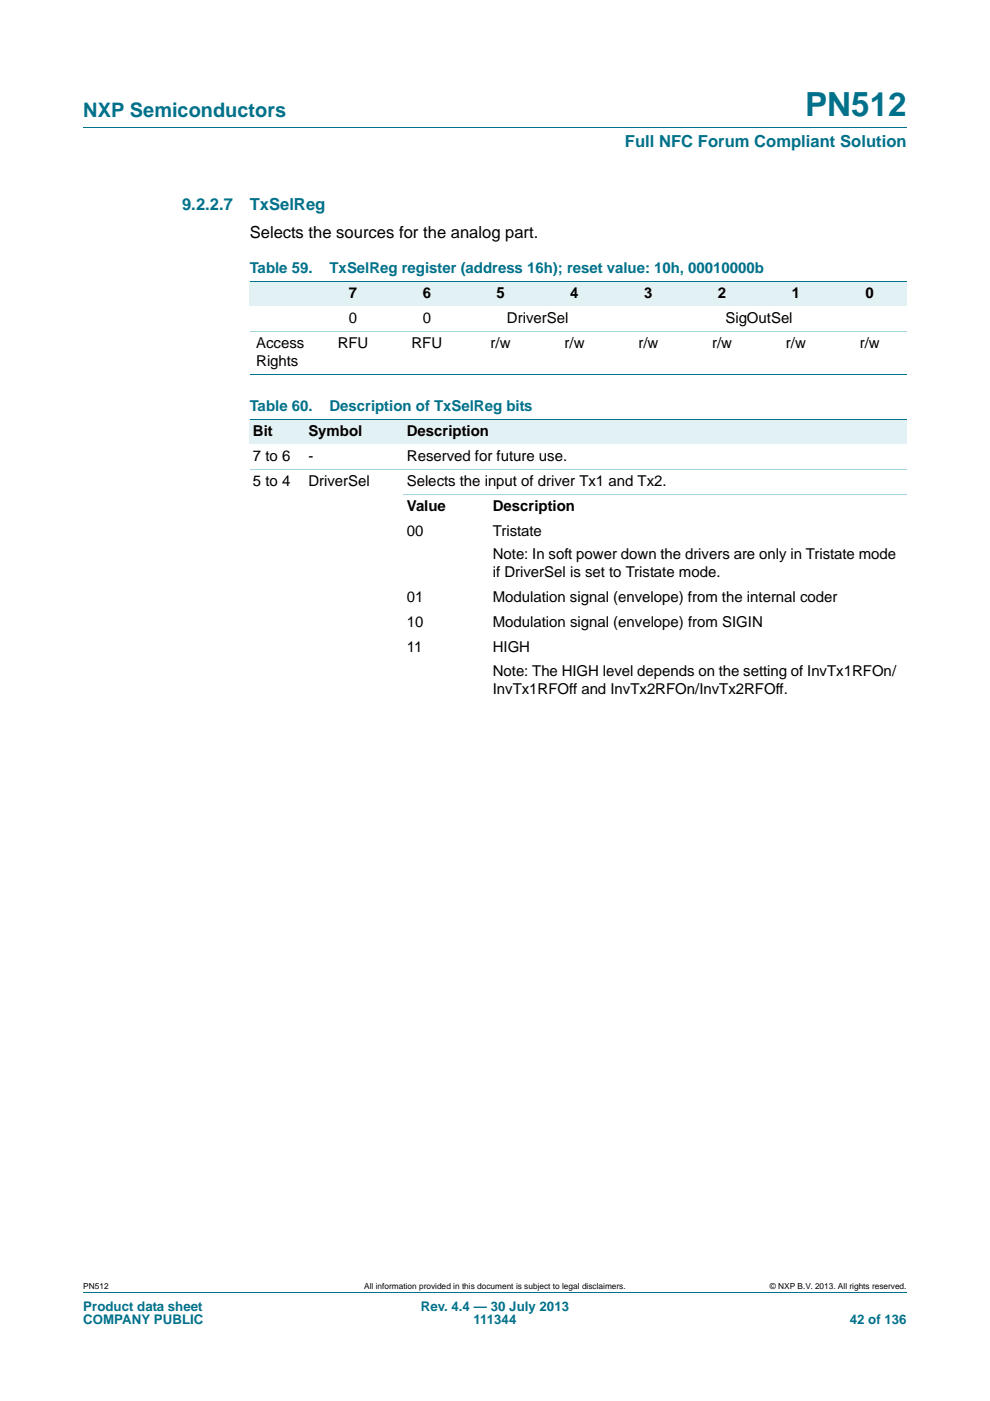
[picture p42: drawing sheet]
<svg xmlns="http://www.w3.org/2000/svg" width="210mm" height="297mm" viewBox="0 0 210 297" stroke-linecap="round" stroke-linejoin="round" font-family="sans-serif">
<defs><g id="words">
<text font-size="7" fill="#00718a" x="170.8" y="24.6">PN512</text>
<text font-size="4.2" fill="#00718a" x="17.7" y="24.9">NXP Semiconductors</text>
<g font-size="3.5" fill="#00718a">
<text x="132.5" y="31.1">Full NFC Forum Compliant Solution</text>
<text x="38.6" y="44.5">9.2.2.7</text>
<text x="53" y="44.5">TxSelReg</text>
</g>
<text font-size="3.5" x="53" y="50.5">Selects the sources for the analog part.</text>
<g font-size="3.2" fill="#00718a">
<text x="53" y="57.8">Table 59.</text>
<text x="69.9" y="57.8">TxSelReg register (address 16h); reset value: 10h, 00010000b</text>
<text x="53" y="87.1">Table 60.</text>
<text x="69.9" y="87.1">Description of TxSelReg bits</text>
</g>
<g font-size="3.2">
<text x="74" y="63.1">7</text>
<text x="89.7" y="63.1">6</text>
<text x="105.3" y="63.1">5</text>
<text x="121" y="63.1">4</text>
<text x="136.6" y="63.1">3</text>
<text x="152.3" y="63.1">2</text>
<text x="167.9" y="63.1">1</text>
<text x="183.6" y="63.1">0</text>
<text x="74" y="68.4">0</text>
<text x="89.7" y="68.4">0</text>
<text x="107.5" y="68.4">DriverSel</text>
<text x="153.9" y="68.4">SigOutSel</text>
<text x="54.4" y="73.7">Access</text>
<text x="54.4" y="77.6">Rights</text>
<text x="71.6" y="73.7">RFU</text>
<text x="87.3" y="73.7">RFU</text>
<text x="104.1" y="73.7">r/w</text>
<text x="119.7" y="73.7">r/w</text>
<text x="135.4" y="73.7">r/w</text>
<text x="151.1" y="73.7">r/w</text>
<text x="166.7" y="73.7">r/w</text>
<text x="182.4" y="73.7">r/w</text>
<text x="53.7" y="92.4">Bit</text>
<text x="65.4" y="92.4">Symbol</text>
<text x="86.3" y="92.4">Description</text>
<text x="53.7" y="97.7">7 to 6</text>
<text x="65.4" y="97.7">-</text>
<text x="86.3" y="97.7">Reserved for future use.</text>
<text x="53.7" y="103">5 to 4</text>
<text x="65.4" y="103">DriverSel</text>
<text x="86.3" y="103">Selects the input of driver Tx1 and Tx2.</text>
<text x="86.3" y="108.3">Value</text>
<text x="86.3" y="113.6">00</text>
<text x="104.5" y="108.3">Description</text>
<text x="104.5" y="113.6">Tristate</text>
<text x="104.5" y="118.5">Note: In soft power down the drivers are only in Tristate mode</text>
<text x="104.5" y="122.4">if DriverSel is set to Tristate mode.</text>
<text x="86.3" y="127.7">01</text>
<text x="104.5" y="127.7">Modulation signal (envelope) from the internal coder</text>
<text x="86.3" y="133">10</text>
<text x="104.5" y="133">Modulation signal (envelope) from SIGIN</text>
<text x="86.3" y="138.3">11</text>
<text x="104.5" y="138.3">HIGH</text>
<text x="104.5" y="143.2">Note: The HIGH level depends on the setting of InvTx1RFOn/</text>
<text x="104.5" y="147.1">InvTx1RFOff and InvTx2RFOn/InvTx2RFOff.</text>
</g>
<g font-size="2.8" fill="#00718a">
<text x="17.7" y="277.9">Product data sheet</text>
<text x="17.7" y="280.8">COMPANY PUBLIC</text>
<text x="89.3" y="277.9">Rev. 4.4 — 30 July 2013</text>
<text x="100.4" y="280.8">111344</text>
<text x="180.2" y="280.8">42 of 136</text>
</g>
<g font-size="1.8">
<text x="17.7" y="273.3">PN512</text>
<text x="77.3" y="273.3">All information provided in this document is subject to legal disclaimers.</text>
<text x="163.3" y="273.3">© NXP B.V. 2013. All rights reserved.</text>
</g>
</g></defs>
<path d="M17.7 27h174.6M17.7 273.9h174.6" fill="none" stroke="#00718a" stroke-width=".21"/>
<g fill="#e2f1f4">
<path d="M53 59.6h29.7v5.3h-29.7z"/>
<path d="M82.7 59.6h15.7v5.3h-15.7z"/>
<path d="M98.4 59.6h15.6v5.3h-15.6z"/>
<path d="M114 59.6h15.7v5.3h-15.7z"/>
<path d="M129.7 59.6h15.6v5.3h-15.6z"/>
<path d="M145.3 59.6h15.7v5.3h-15.7z"/>
<path d="M161 59.6h15.7v5.3h-15.7z"/>
<path d="M176.7 59.6h15.6v5.3h-15.6z"/>
<path d="M53 88.9h11.7v5.3h-11.7z"/>
<path d="M64.7 88.9h20.9v5.3h-20.9z"/>
<path d="M85.6 88.9h106.7v5.3h-106.7z"/>
</g>
<path d="M53 59.6h139.3M53 79.4h139.3M53 88.9h139.3" fill="none" stroke="#00718a" stroke-width=".21"/>
<path d="M53 70.2h139.3M53 99.5h139.3M85.6 104.8h106.7" fill="none" stroke="#a5d5dc" stroke-width=".21"/>
<use href="#words"/>
</svg>
